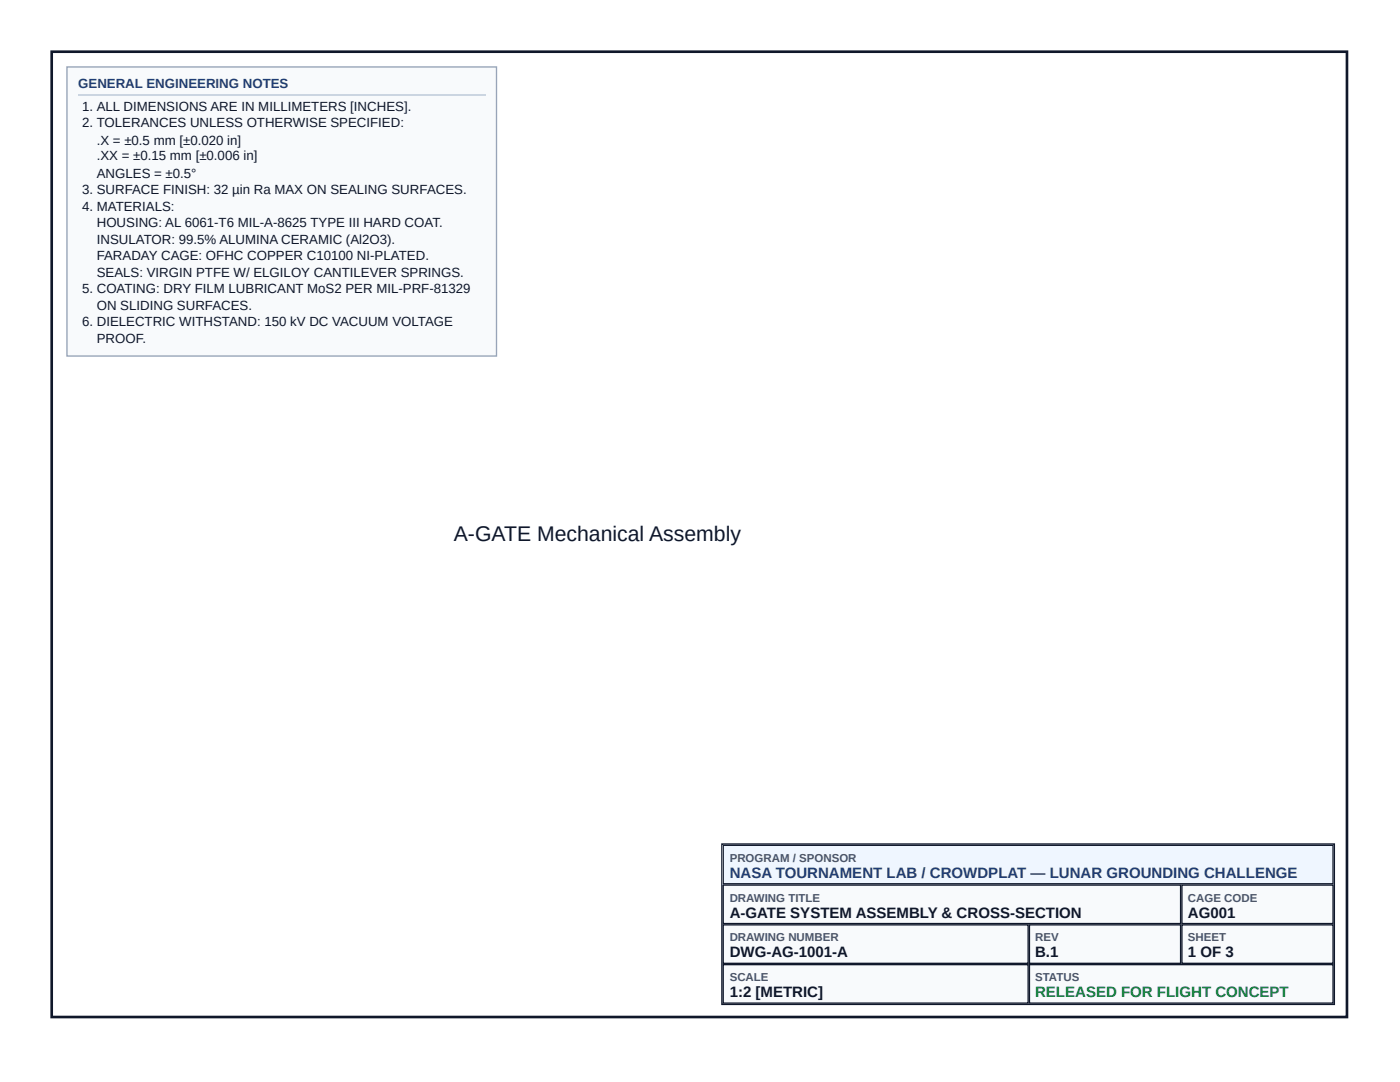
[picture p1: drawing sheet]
<svg xmlns="http://www.w3.org/2000/svg" width="279mm" height="216mm" viewBox="0 0 279 216" stroke-linecap="round" stroke-linejoin="round" font-family="sans-serif">
<defs><g id="words">
<text font-size="4.2" fill="#0f172a" x="90.6" y="107.9">A-GATE Mechanical Assembly</text>
<text font-size="3" fill="#1f3d76" x="145.6" y="175.2">NASA TOURNAMENT LAB / CROWDPLAT — LUNAR GROUNDING CHALLENGE</text>
<g font-size="3" fill="#0f172a">
<text x="145.6" y="183.1">A-GATE SYSTEM ASSEMBLY &amp; CROSS-SECTION</text>
<text x="237.1" y="183.1">AG001</text>
<text x="145.6" y="191">DWG-AG-1001-A</text>
<text x="206.6" y="191">B.1</text>
<text x="237.1" y="191">1 OF 3</text>
<text x="145.6" y="199">1:2 [METRIC]</text>
</g>
<text font-size="3" fill="#15803d" x="206.6" y="199">RELEASED FOR FLIGHT CONCEPT</text>
<text font-size="2.6" fill="#1f3d76" x="15.6" y="17.5">GENERAL ENGINEERING NOTES</text>
<g font-size="2.6" fill="#0f172a">
<text x="16.4" y="22.2">1. ALL DIMENSIONS ARE IN MILLIMETERS [INCHES].</text>
<text x="16.4" y="25.4">2. TOLERANCES UNLESS OTHERWISE SPECIFIED:</text>
<text x="19.3" y="28.8">.X = ±0.5 mm [±0.020 in]</text>
<text x="19.3" y="32">.XX = ±0.15 mm [±0.006 in]</text>
<text x="19.3" y="35.5">ANGLES = ±0.5°</text>
<text x="16.4" y="38.6">3. SURFACE FINISH: 32 µin Ra MAX ON SEALING SURFACES.</text>
<text x="16.4" y="42.1">4. MATERIALS:</text>
<text x="19.3" y="45.2">HOUSING: AL 6061-T6 MIL-A-8625 TYPE III HARD COAT.</text>
<text x="19.3" y="48.7">INSULATOR: 99.5% ALUMINA CERAMIC (Al2O3).</text>
<text x="19.3" y="51.9">FARADAY CAGE: OFHC COPPER C10100 NI-PLATED.</text>
<text x="16.4" y="58.5">5. COATING: DRY FILM LUBRICANT MoS2 PER MIL-PRF-81329</text>
<text x="19.3" y="55.3">SEALS: VIRGIN PTFE W/ ELGILOY CANTILEVER SPRINGS.</text>
<text x="16.4" y="65.1">6. DIELECTRIC WITHSTAND: 150 kV DC VACUUM VOLTAGE</text>
<text x="19.3" y="61.9">ON SLIDING SURFACES.</text>
<text x="19.3" y="68.5">PROOF.</text>
</g>
<g font-size="2.3" fill="#475569">
<text x="145.6" y="172">PROGRAM / SPONSOR</text>
<text x="145.6" y="179.9">DRAWING TITLE</text>
<text x="237.1" y="179.9">CAGE CODE</text>
<text x="145.6" y="187.9">DRAWING NUMBER</text>
<text x="206.6" y="187.9">REV</text>
<text x="237.1" y="187.9">SHEET</text>
<text x="145.6" y="195.8">SCALE</text>
<text x="206.6" y="195.8">STATUS</text>
</g>
</g></defs>
<path d="M10.3 10.3h258.5v192.6h-258.5z" fill="none" stroke="#0f172a" stroke-width=".53"/>
<path d="M13.2 13.2h86v58h-86z" fill="#f8fafc"/>
<path d="M13.4 13.4h85.7v57.6h-85.7z" fill="none" stroke="#94a3b8" stroke-width=".26"/>
<path d="M15.6 18.9h81.2" fill="none" stroke="#cbd5e1" stroke-width=".26"/>
<path d="M143.9 168.3h122.5v32.3h-122.5z" fill="#f8fafc"/>
<path d="M144.1 168.4h122.2v32h-122.2z" fill="none" stroke="#0f172a" stroke-width=".26"/>
<path d="M144.2 168.5h122v8h-122z" fill="#eff6ff"/>
<path d="M144.3 168.7h121.7v7.6h-121.7zM144.3 176.6h91.3v7.7h-91.3zM235.9 176.6h30.1v7.7h-30.1zM144.3 184.5h60.9v7.7h-60.9zM144.3 192.5h60.9v7.7h-60.9zM205.4 184.5h30.2v7.7h-30.2zM205.4 192.5h60.6v7.7h-60.6zM235.9 184.5h30.1v7.7h-30.1z" fill="none" stroke="#0f172a" stroke-width=".26"/>
<use href="#words"/>
</svg>
